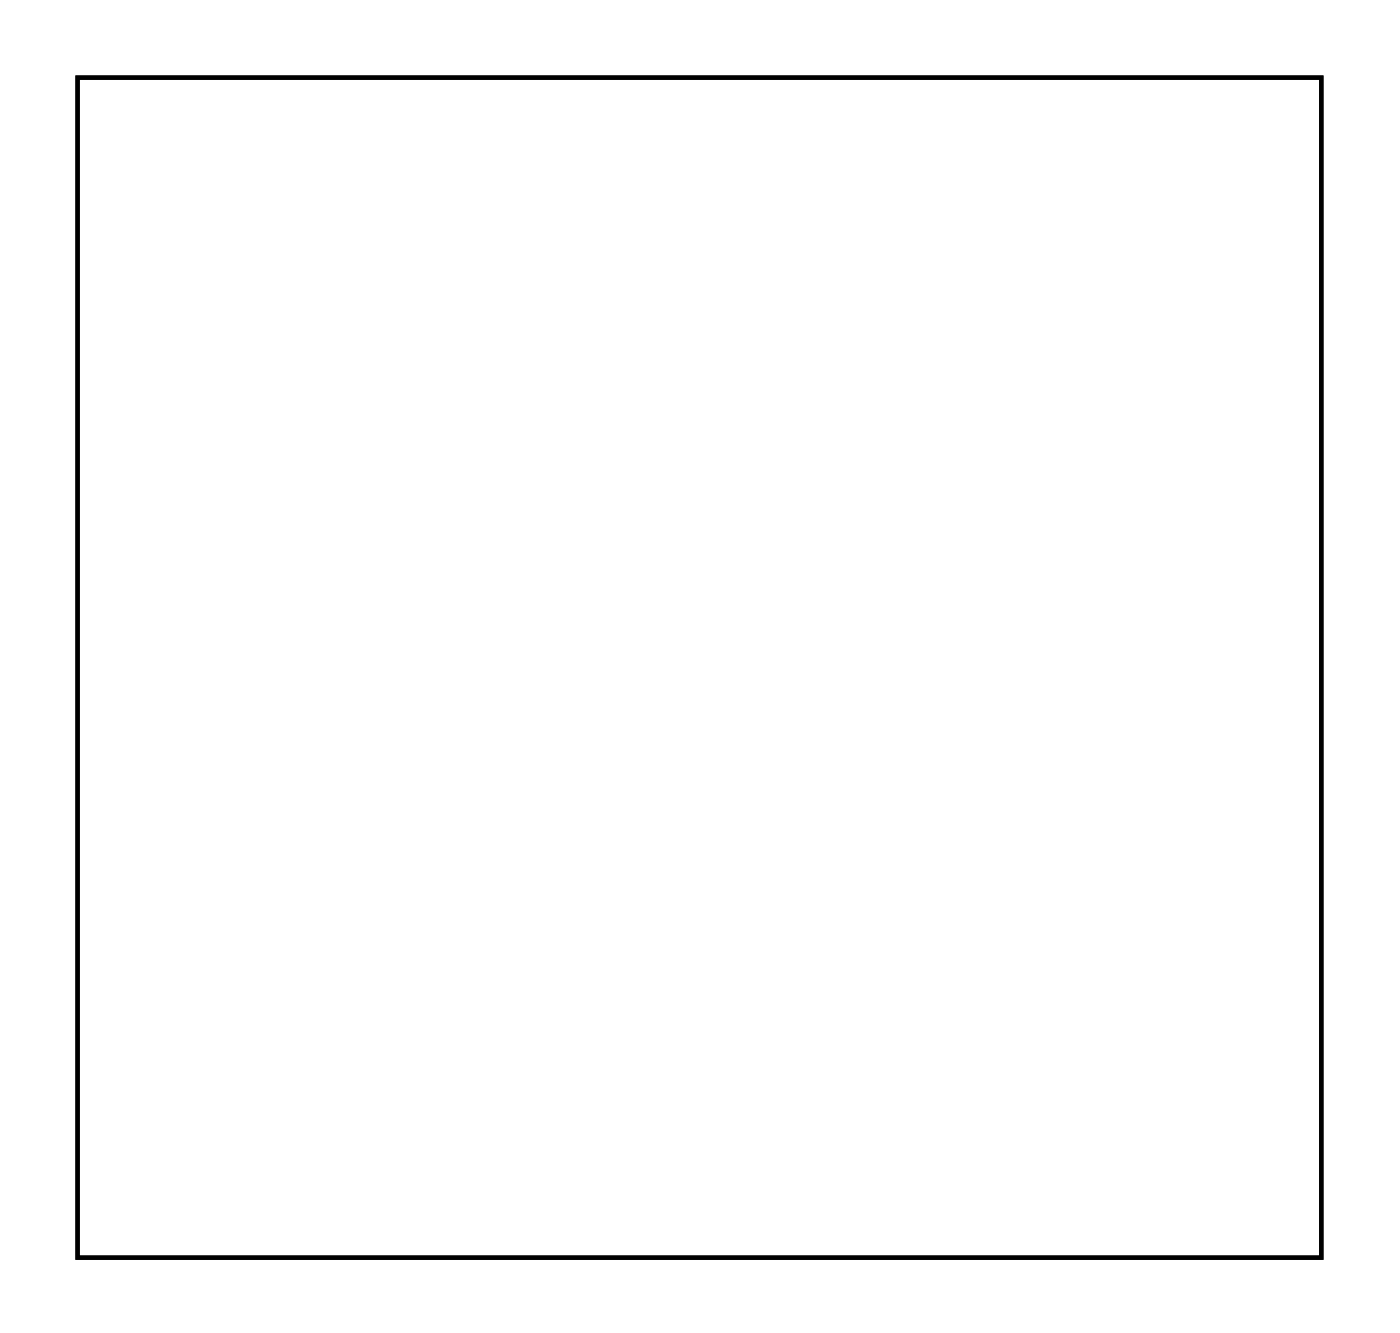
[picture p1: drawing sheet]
<svg xmlns="http://www.w3.org/2000/svg" width="66mm" height="62mm" viewBox="0 0 66 62" stroke-linecap="round" stroke-linejoin="round" font-family="sans-serif">
<path d="M3.6 3.6h58.3v55.3h-58.3z" fill="none" stroke="#000" stroke-width=".2"/>
<path d="M3.6 3.6h58.3v55.3h-58.3zM3.6 3.6v55.3h58.3v-55.3z" fill="#000"/>
<path d="M38.4 40.8h1.4v1.4h-1.4z" fill="#fff"/>
<path d="M38.4 40.8h1.4v1.4h-1.4z" fill="none" stroke="#fff" stroke-width=".76" stroke-linecap="butt"/>
<circle cx="39.1" cy="41.5" r=".7" fill="#fff"/>
<circle cx="39.1" cy="41.5" r=".7" fill="none" stroke="#fff" stroke-width=".76" stroke-linecap="butt"/>
<circle cx="46.7" cy="41.5" r=".7" fill="#fff"/>
<circle cx="46.7" cy="41.5" r=".7" fill="none" stroke="#fff" stroke-width=".76" stroke-linecap="butt"/>
<circle cx="39.1" cy="44" r=".7" fill="#fff"/>
<circle cx="39.1" cy="44" r=".7" fill="none" stroke="#fff" stroke-width=".76" stroke-linecap="butt"/>
<circle cx="46.7" cy="44" r=".7" fill="#fff"/>
<circle cx="46.7" cy="44" r=".7" fill="none" stroke="#fff" stroke-width=".76" stroke-linecap="butt"/>
<circle cx="39.1" cy="46.6" r=".7" fill="#fff"/>
<circle cx="39.1" cy="46.6" r=".7" fill="none" stroke="#fff" stroke-width=".76" stroke-linecap="butt"/>
<circle cx="46.7" cy="46.6" r=".7" fill="#fff"/>
<circle cx="46.7" cy="46.6" r=".7" fill="none" stroke="#fff" stroke-width=".76" stroke-linecap="butt"/>
<circle cx="39.1" cy="49.1" r=".7" fill="#fff"/>
<circle cx="39.1" cy="49.1" r=".7" fill="none" stroke="#fff" stroke-width=".76" stroke-linecap="butt"/>
<circle cx="46.7" cy="49.1" r=".7" fill="#fff"/>
<circle cx="46.7" cy="49.1" r=".7" fill="none" stroke="#fff" stroke-width=".76" stroke-linecap="butt"/>
<circle cx="25.2" cy="39.5" r=".7" fill="#fff"/>
<circle cx="25.2" cy="39.5" r=".7" fill="none" stroke="#fff" stroke-width=".76" stroke-linecap="butt"/>
<circle cx="31.7" cy="39.5" r=".7" fill="#fff"/>
<circle cx="31.7" cy="39.5" r=".7" fill="none" stroke="#fff" stroke-width=".76" stroke-linecap="butt"/>
<circle cx="25.2" cy="44" r=".7" fill="#fff"/>
<circle cx="25.2" cy="44" r=".7" fill="none" stroke="#fff" stroke-width=".76" stroke-linecap="butt"/>
<circle cx="31.7" cy="44" r=".7" fill="#fff"/>
<circle cx="31.7" cy="44" r=".7" fill="none" stroke="#fff" stroke-width=".76" stroke-linecap="butt"/>
<circle cx="10.5" cy="35.1" r=".7" fill="#fff"/>
<circle cx="10.5" cy="35.1" r=".7" fill="none" stroke="#fff" stroke-width=".76" stroke-linecap="butt"/>
<circle cx="10.5" cy="28.6" r=".7" fill="#fff"/>
<circle cx="10.5" cy="28.6" r=".7" fill="none" stroke="#fff" stroke-width=".76" stroke-linecap="butt"/>
<circle cx="15" cy="35.1" r=".7" fill="#fff"/>
<circle cx="15" cy="35.1" r=".7" fill="none" stroke="#fff" stroke-width=".76" stroke-linecap="butt"/>
<circle cx="15" cy="28.6" r=".7" fill="#fff"/>
<circle cx="15" cy="28.6" r=".7" fill="none" stroke="#fff" stroke-width=".76" stroke-linecap="butt"/>
<circle cx="25.2" cy="31.9" r=".7" fill="#fff"/>
<circle cx="25.2" cy="31.9" r=".7" fill="none" stroke="#fff" stroke-width=".76" stroke-linecap="butt"/>
<circle cx="31.7" cy="31.9" r=".7" fill="#fff"/>
<circle cx="31.7" cy="31.9" r=".7" fill="none" stroke="#fff" stroke-width=".76" stroke-linecap="butt"/>
<circle cx="25.2" cy="36.4" r=".7" fill="#fff"/>
<circle cx="25.2" cy="36.4" r=".7" fill="none" stroke="#fff" stroke-width=".76" stroke-linecap="butt"/>
<circle cx="31.7" cy="36.4" r=".7" fill="#fff"/>
<circle cx="31.7" cy="36.4" r=".7" fill="none" stroke="#fff" stroke-width=".76" stroke-linecap="butt"/>
<path d="M45.6 6.5l-.2 .3-.1 .4v2a.99 .99 0 0 0 1 1h8.5a1 1 0 0 0 1-1v-2a1 1 0 0 0-1-1h-8.5l-.4 .1zM47.1 7.8l.2-.1h6.5a.5 .5 0 0 1 .5 .5 .5 .5 0 0 1-.5 .5h-6.5a.5 .5 0 0 1-.5-.4 .5 .5 0 0 1 .3-.5z" fill="#fff"/>
<path d="M45.6 6.5l.3-.2 .4-.1h8.5a1 1 0 0 1 1 1v2a1 1 0 0 1-1 1h-8.5a.99 .99 0 0 1-1-1v-2l.1-.4zM47.1 7.8l.2-.1h6.5a.5 .5 0 0 1 .5 .5 .5 .5 0 0 1-.5 .5h-6.5a.5 .5 0 0 1-.5-.4 .5 .5 0 0 1 .3-.5z" fill="none" stroke="#fff" stroke-width=".25"/>
<circle cx="47.3" cy="8.2" r=".59" fill="#fff"/>
<circle cx="47.3" cy="8.2" r=".59" fill="none" stroke="#fff" stroke-width=".25"/>
<circle cx="47.9" cy="8.2" r=".59" fill="#fff"/>
<circle cx="47.9" cy="8.2" r=".59" fill="none" stroke="#fff" stroke-width=".25"/>
<circle cx="48.5" cy="8.2" r=".59" fill="#fff"/>
<circle cx="48.5" cy="8.2" r=".59" fill="none" stroke="#fff" stroke-width=".25"/>
<circle cx="49.1" cy="8.2" r=".59" fill="#fff"/>
<circle cx="49.1" cy="8.2" r=".59" fill="none" stroke="#fff" stroke-width=".25"/>
<circle cx="49.7" cy="8.2" r=".59" fill="#fff"/>
<circle cx="49.7" cy="8.2" r=".59" fill="none" stroke="#fff" stroke-width=".25"/>
<circle cx="50.3" cy="8.2" r=".59" fill="#fff"/>
<circle cx="50.3" cy="8.2" r=".59" fill="none" stroke="#fff" stroke-width=".25"/>
<circle cx="50.9" cy="8.2" r=".59" fill="#fff"/>
<circle cx="50.9" cy="8.2" r=".59" fill="none" stroke="#fff" stroke-width=".25"/>
<circle cx="51.5" cy="8.2" r=".59" fill="#fff"/>
<circle cx="51.5" cy="8.2" r=".59" fill="none" stroke="#fff" stroke-width=".25"/>
<circle cx="52" cy="8.2" r=".59" fill="#fff"/>
<circle cx="52" cy="8.2" r=".59" fill="none" stroke="#fff" stroke-width=".25"/>
<circle cx="52.6" cy="8.2" r=".59" fill="#fff"/>
<circle cx="52.6" cy="8.2" r=".59" fill="none" stroke="#fff" stroke-width=".25"/>
<circle cx="53.2" cy="8.2" r=".59" fill="#fff"/>
<circle cx="53.2" cy="8.2" r=".59" fill="none" stroke="#fff" stroke-width=".25"/>
<circle cx="53.8" cy="8.2" r=".59" fill="#fff"/>
<circle cx="53.8" cy="8.2" r=".59" fill="none" stroke="#fff" stroke-width=".25"/>
<path d="M48.8 11.6l-.2 .3v.4v8.5a1 1 0 0 0 1 1h2a1 1 0 0 0 1-1v-8.5a1 1 0 0 0-1.1-1h-1.9l-.4 .1zM50.1 13.1a.5 .5 0 0 1 .6-.3 .5 .5 0 0 1 .4 .5v6.5a.5 .5 0 0 1-.5 .5 .5 .5 0 0 1-.5-.5v-6.5z" fill="#fff"/>
<path d="M48.8 11.6l.4-.2 .4-.1h1.9a1 1 0 0 1 1.1 1v8.5a1 1 0 0 1-1 1h-2a1 1 0 0 1-1-1v-8.5v-.4zM50.1 13.1a.5 .5 0 0 1 .6-.3 .5 .5 0 0 1 .4 .5v6.5a.5 .5 0 0 1-.5 .5 .5 .5 0 0 1-.5-.5v-6.5z" fill="none" stroke="#fff" stroke-width=".25"/>
<circle cx="50.6" cy="13.3" r=".59" fill="#fff"/>
<circle cx="50.6" cy="13.3" r=".59" fill="none" stroke="#fff" stroke-width=".25"/>
<circle cx="50.6" cy="13.9" r=".59" fill="#fff"/>
<circle cx="50.6" cy="13.9" r=".59" fill="none" stroke="#fff" stroke-width=".25"/>
<circle cx="50.6" cy="14.5" r=".59" fill="#fff"/>
<circle cx="50.6" cy="14.5" r=".59" fill="none" stroke="#fff" stroke-width=".25"/>
<circle cx="50.6" cy="15.1" r=".59" fill="#fff"/>
<circle cx="50.6" cy="15.1" r=".59" fill="none" stroke="#fff" stroke-width=".25"/>
<circle cx="50.6" cy="15.7" r=".59" fill="#fff"/>
<circle cx="50.6" cy="15.7" r=".59" fill="none" stroke="#fff" stroke-width=".25"/>
<circle cx="50.6" cy="16.3" r=".59" fill="#fff"/>
<circle cx="50.6" cy="16.3" r=".59" fill="none" stroke="#fff" stroke-width=".25"/>
<circle cx="50.6" cy="16.9" r=".59" fill="#fff"/>
<circle cx="50.6" cy="16.9" r=".59" fill="none" stroke="#fff" stroke-width=".25"/>
<circle cx="50.6" cy="17.5" r=".59" fill="#fff"/>
<circle cx="50.6" cy="17.5" r=".59" fill="none" stroke="#fff" stroke-width=".25"/>
<circle cx="50.6" cy="18.1" r=".59" fill="#fff"/>
<circle cx="50.6" cy="18.1" r=".59" fill="none" stroke="#fff" stroke-width=".25"/>
<circle cx="50.6" cy="18.6" r=".59" fill="#fff"/>
<circle cx="50.6" cy="18.6" r=".59" fill="none" stroke="#fff" stroke-width=".25"/>
<circle cx="50.6" cy="19.2" r=".59" fill="#fff"/>
<circle cx="50.6" cy="19.2" r=".59" fill="none" stroke="#fff" stroke-width=".25"/>
<circle cx="50.6" cy="19.8" r=".59" fill="#fff"/>
<circle cx="50.6" cy="19.8" r=".59" fill="none" stroke="#fff" stroke-width=".25"/>
<path d="M56.8 11.6l-.2 .3v.4v8.5a1 1 0 0 0 1 1h2a1 1 0 0 0 1-1v-8.5a1 1 0 0 0-1.1-1h-2l-.3 .1zM58.1 13.1a.5 .5 0 0 1 .6-.3 .5 .5 0 0 1 .4 .5v6.5a.5 .5 0 0 1-.5 .5 .5 .5 0 0 1-.5-.5v-6.5z" fill="#fff"/>
<path d="M56.8 11.6l.4-.2 .3-.1h2a1 1 0 0 1 1.1 1v8.5a1 1 0 0 1-1 1h-2a1 1 0 0 1-1-1v-8.5v-.4zM58.1 13.1a.5 .5 0 0 1 .6-.3 .5 .5 0 0 1 .4 .5v6.5a.5 .5 0 0 1-.5 .5 .5 .5 0 0 1-.5-.5v-6.5z" fill="none" stroke="#fff" stroke-width=".25"/>
<circle cx="58.6" cy="13.3" r=".59" fill="#fff"/>
<circle cx="58.6" cy="13.3" r=".59" fill="none" stroke="#fff" stroke-width=".25"/>
<circle cx="58.6" cy="13.9" r=".59" fill="#fff"/>
<circle cx="58.6" cy="13.9" r=".59" fill="none" stroke="#fff" stroke-width=".25"/>
<circle cx="58.6" cy="14.5" r=".59" fill="#fff"/>
<circle cx="58.6" cy="14.5" r=".59" fill="none" stroke="#fff" stroke-width=".25"/>
<circle cx="58.6" cy="15.1" r=".59" fill="#fff"/>
<circle cx="58.6" cy="15.1" r=".59" fill="none" stroke="#fff" stroke-width=".25"/>
<circle cx="58.6" cy="15.7" r=".59" fill="#fff"/>
<circle cx="58.6" cy="15.7" r=".59" fill="none" stroke="#fff" stroke-width=".25"/>
<circle cx="58.6" cy="16.3" r=".59" fill="#fff"/>
<circle cx="58.6" cy="16.3" r=".59" fill="none" stroke="#fff" stroke-width=".25"/>
<circle cx="58.6" cy="16.9" r=".59" fill="#fff"/>
<circle cx="58.6" cy="16.9" r=".59" fill="none" stroke="#fff" stroke-width=".25"/>
<circle cx="58.6" cy="17.5" r=".59" fill="#fff"/>
<circle cx="58.6" cy="17.5" r=".59" fill="none" stroke="#fff" stroke-width=".25"/>
<circle cx="58.6" cy="18.1" r=".59" fill="#fff"/>
<circle cx="58.6" cy="18.1" r=".59" fill="none" stroke="#fff" stroke-width=".25"/>
<circle cx="58.6" cy="18.6" r=".59" fill="#fff"/>
<circle cx="58.6" cy="18.6" r=".59" fill="none" stroke="#fff" stroke-width=".25"/>
<circle cx="58.6" cy="19.2" r=".59" fill="#fff"/>
<circle cx="58.6" cy="19.2" r=".59" fill="none" stroke="#fff" stroke-width=".25"/>
<circle cx="58.6" cy="19.8" r=".59" fill="#fff"/>
<circle cx="58.6" cy="19.8" r=".59" fill="none" stroke="#fff" stroke-width=".25"/>
<path d="M35.7 14.8l-.2 .3-.1 .4v2a.99 .99 0 0 0 1 1h8.5a1 1 0 0 0 1-1v-2a1 1 0 0 0-1-1h-8.5h-.4zM37.2 16h.2h6.5a.5 .5 0 0 1 .5 .5 .5 .5 0 0 1-.5 .5h-6.5a.5 .5 0 0 1-.5-.4 .5 .5 0 0 1 .3-.6z" fill="#fff"/>
<path d="M35.7 14.8l.3-.3h.4h8.5a1 1 0 0 1 1 1v2a1 1 0 0 1-1 1h-8.5a.99 .99 0 0 1-1-1v-2l.1-.4zM37.2 16h.2h6.5a.5 .5 0 0 1 .5 .5 .5 .5 0 0 1-.5 .5h-6.5a.5 .5 0 0 1-.5-.4 .5 .5 0 0 1 .3-.6z" fill="none" stroke="#fff" stroke-width=".25"/>
<circle cx="37.4" cy="16.5" r=".59" fill="#fff"/>
<circle cx="37.4" cy="16.5" r=".59" fill="none" stroke="#fff" stroke-width=".25"/>
<circle cx="38" cy="16.5" r=".59" fill="#fff"/>
<circle cx="38" cy="16.5" r=".59" fill="none" stroke="#fff" stroke-width=".25"/>
<circle cx="38.6" cy="16.5" r=".59" fill="#fff"/>
<circle cx="38.6" cy="16.5" r=".59" fill="none" stroke="#fff" stroke-width=".25"/>
<circle cx="39.2" cy="16.5" r=".59" fill="#fff"/>
<circle cx="39.2" cy="16.5" r=".59" fill="none" stroke="#fff" stroke-width=".25"/>
<circle cx="39.8" cy="16.5" r=".59" fill="#fff"/>
<circle cx="39.8" cy="16.5" r=".59" fill="none" stroke="#fff" stroke-width=".25"/>
<circle cx="40.4" cy="16.5" r=".59" fill="#fff"/>
<circle cx="40.4" cy="16.5" r=".59" fill="none" stroke="#fff" stroke-width=".25"/>
<circle cx="41" cy="16.5" r=".59" fill="#fff"/>
<circle cx="41" cy="16.5" r=".59" fill="none" stroke="#fff" stroke-width=".25"/>
<circle cx="41.6" cy="16.5" r=".59" fill="#fff"/>
<circle cx="41.6" cy="16.5" r=".59" fill="none" stroke="#fff" stroke-width=".25"/>
<circle cx="42.2" cy="16.5" r=".59" fill="#fff"/>
<circle cx="42.2" cy="16.5" r=".59" fill="none" stroke="#fff" stroke-width=".25"/>
<circle cx="42.8" cy="16.5" r=".59" fill="#fff"/>
<circle cx="42.8" cy="16.5" r=".59" fill="none" stroke="#fff" stroke-width=".25"/>
<circle cx="43.3" cy="16.5" r=".59" fill="#fff"/>
<circle cx="43.3" cy="16.5" r=".59" fill="none" stroke="#fff" stroke-width=".25"/>
<circle cx="43.9" cy="16.5" r=".59" fill="#fff"/>
<circle cx="43.9" cy="16.5" r=".59" fill="none" stroke="#fff" stroke-width=".25"/>
<path d="M45.6 23.3l-.2 .3-.1 .4v2a.99 .99 0 0 0 1 1h8.5a1 1 0 0 0 1-1v-2a1 1 0 0 0-1-1h-8.5l-.4 .1zM47.1 24.5h.2h6.5a.5 .5 0 0 1 .5 .5 .5 .5 0 0 1-.5 .5h-6.5a.5 .5 0 0 1-.5-.4 .5 .5 0 0 1 .3-.6z" fill="#fff"/>
<path d="M45.6 23.3l.3-.2 .4-.1h8.5a1 1 0 0 1 1 1v2a1 1 0 0 1-1 1h-8.5a.99 .99 0 0 1-1-1v-2l.1-.4zM47.1 24.5h.2h6.5a.5 .5 0 0 1 .5 .5 .5 .5 0 0 1-.5 .5h-6.5a.5 .5 0 0 1-.5-.4 .5 .5 0 0 1 .3-.6z" fill="none" stroke="#fff" stroke-width=".25"/>
<circle cx="47.3" cy="25" r=".59" fill="#fff"/>
<circle cx="47.3" cy="25" r=".59" fill="none" stroke="#fff" stroke-width=".25"/>
<circle cx="47.9" cy="25" r=".59" fill="#fff"/>
<circle cx="47.9" cy="25" r=".59" fill="none" stroke="#fff" stroke-width=".25"/>
<circle cx="48.5" cy="25" r=".59" fill="#fff"/>
<circle cx="48.5" cy="25" r=".59" fill="none" stroke="#fff" stroke-width=".25"/>
<circle cx="49.1" cy="25" r=".59" fill="#fff"/>
<circle cx="49.1" cy="25" r=".59" fill="none" stroke="#fff" stroke-width=".25"/>
<circle cx="49.7" cy="25" r=".59" fill="#fff"/>
<circle cx="49.7" cy="25" r=".59" fill="none" stroke="#fff" stroke-width=".25"/>
<circle cx="50.3" cy="25" r=".59" fill="#fff"/>
<circle cx="50.3" cy="25" r=".59" fill="none" stroke="#fff" stroke-width=".25"/>
<circle cx="50.9" cy="25" r=".59" fill="#fff"/>
<circle cx="50.9" cy="25" r=".59" fill="none" stroke="#fff" stroke-width=".25"/>
<circle cx="51.5" cy="25" r=".59" fill="#fff"/>
<circle cx="51.5" cy="25" r=".59" fill="none" stroke="#fff" stroke-width=".25"/>
<circle cx="52" cy="25" r=".59" fill="#fff"/>
<circle cx="52" cy="25" r=".59" fill="none" stroke="#fff" stroke-width=".25"/>
<circle cx="52.6" cy="25" r=".59" fill="#fff"/>
<circle cx="52.6" cy="25" r=".59" fill="none" stroke="#fff" stroke-width=".25"/>
<circle cx="53.2" cy="25" r=".59" fill="#fff"/>
<circle cx="53.2" cy="25" r=".59" fill="none" stroke="#fff" stroke-width=".25"/>
<circle cx="53.8" cy="25" r=".59" fill="#fff"/>
<circle cx="53.8" cy="25" r=".59" fill="none" stroke="#fff" stroke-width=".25"/>
<circle cx="7.4" cy="14.8" r="1.05" fill="#fff"/>
<circle cx="7.4" cy="14.8" r="1.05" fill="none" stroke="#fff" stroke-width=".51"/>
<path d="M6.2 13.6h2.4v2.4h-2.4zM6.4 14.8a.95 .95 0 0 0 1.9 0 .95 .95 0 0 0-1.9 0z" fill="#fff"/>
<g fill="none" stroke="#fff" stroke-width=".25">
<path d="M6.2 13.6h2.4v2.4h-2.4z"/>
<circle cx="7.4" cy="14.8" r=".93"/>
</g>
<circle cx="32.8" cy="14.8" r="1.05" fill="#fff"/>
<circle cx="32.8" cy="14.8" r="1.05" fill="none" stroke="#fff" stroke-width=".51"/>
<path d="M31.6 13.6h2.4v2.4h-2.4zM31.8 14.8a.95 .95 0 0 0 1.9 0 .95 .95 0 0 0-1.9 0z" fill="#fff"/>
<g fill="none" stroke="#fff" stroke-width=".25">
<path d="M31.6 13.6h2.4v2.4h-2.4z"/>
<circle cx="32.8" cy="14.8" r=".93"/>
</g>
<circle cx="56.9" cy="40.2" r=".6" fill="#fff"/>
<circle cx="56.9" cy="40.2" r=".6" fill="none" stroke="#fff" stroke-width=".65" stroke-linecap="butt"/>
<path d="M56.3 39.6h1.2v1.2h-1.2z" fill="#fff"/>
<path d="M56.3 39.6h1.2v1.2h-1.2z" fill="none" stroke="#fff" stroke-width=".65" stroke-linecap="butt"/>
<circle cx="54.4" cy="40.2" r=".6" fill="#fff"/>
<circle cx="54.4" cy="40.2" r=".6" fill="none" stroke="#fff" stroke-width=".65" stroke-linecap="butt"/>
<circle cx="31" cy="49.1" r=".58" fill="#fff"/>
<circle cx="31" cy="49.1" r=".58" fill="none" stroke="#fff" stroke-width=".6"/>
<path d="M30.4 48.5h1.1v1.2h-1.1z" fill="#fff"/>
<path d="M30.4 48.5h1.1v1.2h-1.1z" fill="none" stroke="#fff" stroke-width=".6"/>
<circle cx="25" cy="49.1" r=".58" fill="#fff"/>
<circle cx="25" cy="49.1" r=".58" fill="none" stroke="#fff" stroke-width=".6"/>
<circle cx="27" cy="49.1" r=".58" fill="#fff"/>
<circle cx="27" cy="49.1" r=".58" fill="none" stroke="#fff" stroke-width=".6"/>
<circle cx="29" cy="49.1" r=".58" fill="#fff"/>
<circle cx="29" cy="49.1" r=".58" fill="none" stroke="#fff" stroke-width=".6"/>
<circle cx="17.5" cy="40.2" r=".7" fill="#fff"/>
<circle cx="17.5" cy="40.2" r=".7" fill="none" stroke="#fff" stroke-width=".76" stroke-linecap="butt"/>
<circle cx="7.4" cy="40.2" r=".7" fill="#fff"/>
<circle cx="7.4" cy="40.2" r=".7" fill="none" stroke="#fff" stroke-width=".76" stroke-linecap="butt"/>
<circle cx="17.5" cy="45.3" r=".7" fill="#fff"/>
<circle cx="17.5" cy="45.3" r=".7" fill="none" stroke="#fff" stroke-width=".76" stroke-linecap="butt"/>
<circle cx="7.4" cy="45.3" r=".7" fill="#fff"/>
<circle cx="7.4" cy="45.3" r=".7" fill="none" stroke="#fff" stroke-width=".76" stroke-linecap="butt"/>
<circle cx="7.4" cy="50.4" r=".7" fill="#fff"/>
<circle cx="7.4" cy="50.4" r=".7" fill="none" stroke="#fff" stroke-width=".76" stroke-linecap="butt"/>
<circle cx="17.5" cy="50.4" r=".7" fill="#fff"/>
<circle cx="17.5" cy="50.4" r=".7" fill="none" stroke="#fff" stroke-width=".76" stroke-linecap="butt"/>
<circle cx="7.4" cy="54.2" r=".7" fill="#fff"/>
<circle cx="7.4" cy="54.2" r=".7" fill="none" stroke="#fff" stroke-width=".76" stroke-linecap="butt"/>
<circle cx="17.5" cy="54.2" r=".7" fill="#fff"/>
<circle cx="17.5" cy="54.2" r=".7" fill="none" stroke="#fff" stroke-width=".76" stroke-linecap="butt"/>
<circle cx="18.9" cy="38.8" r=".35" fill="#fff"/>
<circle cx="18.9" cy="38.8" r=".35" fill="none" stroke="#fff" stroke-width=".55"/>
<circle cx="22.6" cy="36.4" r=".35" fill="#fff"/>
<circle cx="22.6" cy="36.4" r=".35" fill="none" stroke="#fff" stroke-width=".55"/>
<circle cx="40.4" cy="37.7" r=".35" fill="#fff"/>
<circle cx="40.4" cy="37.7" r=".35" fill="none" stroke="#fff" stroke-width=".55"/>
<circle cx="36.6" cy="37.7" r=".35" fill="#fff"/>
<circle cx="36.6" cy="37.7" r=".35" fill="none" stroke="#fff" stroke-width=".55"/>
</svg>
